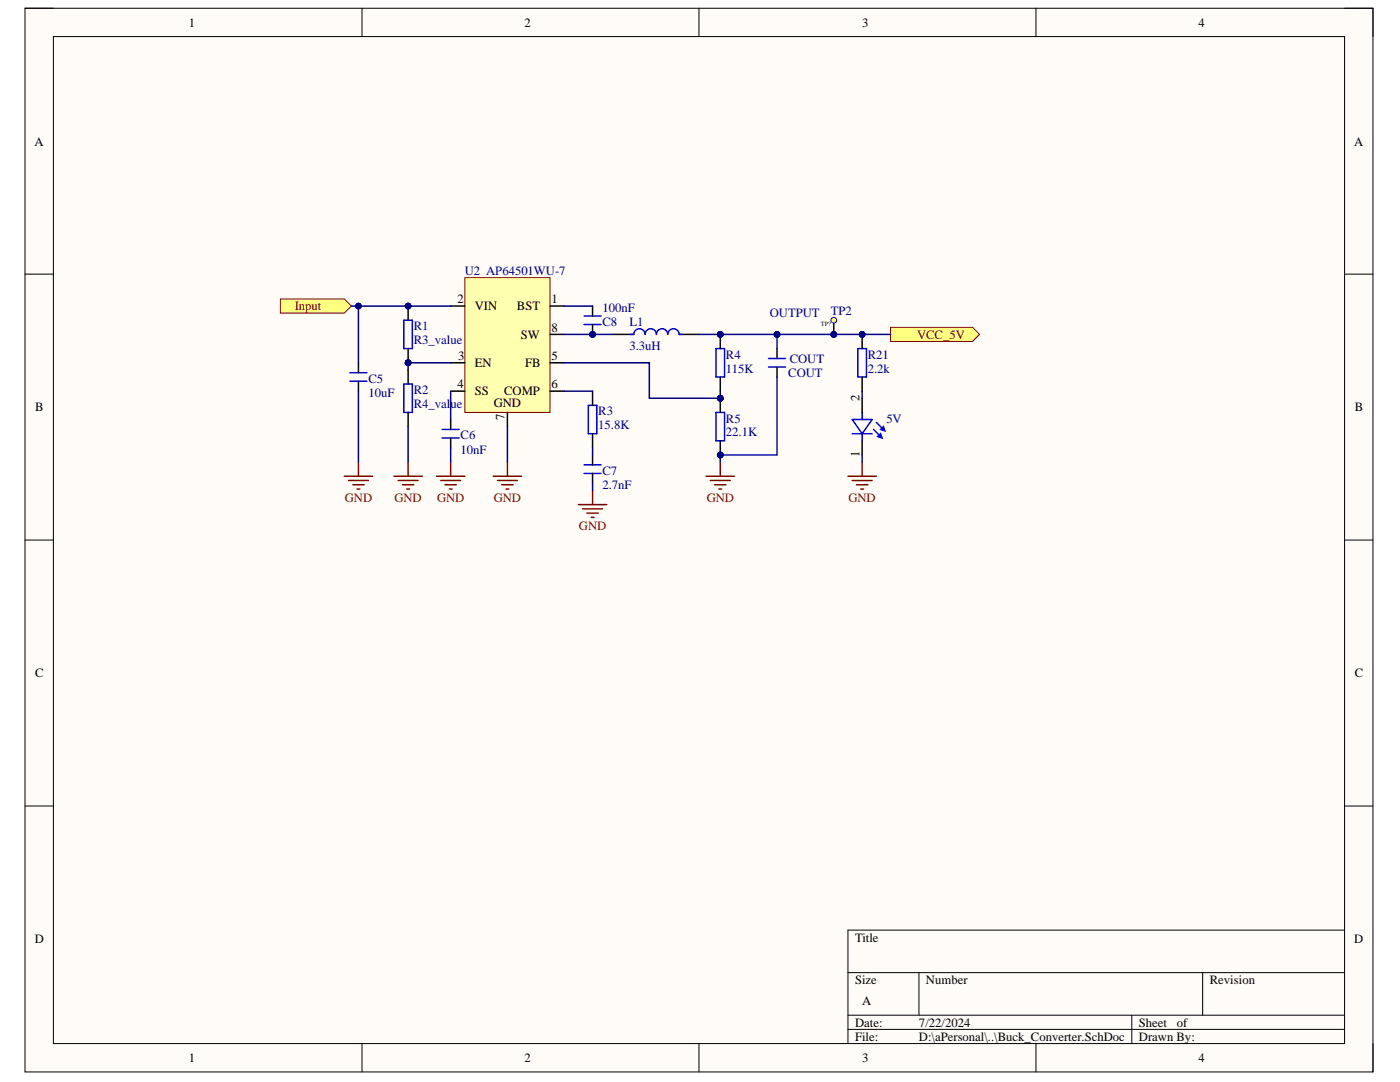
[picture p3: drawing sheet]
<svg xmlns="http://www.w3.org/2000/svg" width="279mm" height="216mm" viewBox="0 0 279 216" stroke-linecap="round" stroke-linejoin="round" font-family="sans-serif">
<defs><g id="words">
<g font-size="2.5">
<text x="37.7" y="5.3">1</text>
<text x="104.7" y="5.3">2</text>
<text x="172.1" y="5.3">3</text>
<text x="239.2" y="5.3">4</text>
<text x="6.9" y="29">A</text>
<text x="270.2" y="29">A</text>
<text x="91.3" y="60.5">2</text>
<text x="94.7" y="61.9">VIN</text>
<text x="103.2" y="61.9">BST</text>
<text x="110" y="60.5">1</text>
<text x="91.4" y="71.8">3</text>
<text x="104" y="67.6">SW</text>
<text x="110" y="66.2">8</text>
<text x="110" y="71.8">5</text>
<text x="91.3" y="77.5">4</text>
<text x="94.7" y="73.2">EN</text>
<text x="104.8" y="73.2">FB</text>
<text x="110" y="77.5">6</text>
<text x="7" y="82.1">B</text>
<text x="94.7" y="78.9">SS</text>
<text x="98.6" y="81.2">GND</text>
<text x="100.6" y="78.9">COMP</text>
<text x="100.7" y="83.8" transform="rotate(-90 100.7 83.8)">7</text>
<text x="171.5" y="80" transform="rotate(-90 171.5 80)">2</text>
<text x="270.4" y="82.1">B</text>
<text x="171.5" y="91.2" transform="rotate(-90 171.5 91.2)">1</text>
<text x="7" y="135.1">C</text>
<text x="270.4" y="135.1">C</text>
<text x="6.9" y="188.2">D</text>
<text x="170.6" y="187.9">Title</text>
<text x="270.3" y="188.2">D</text>
<text x="170.6" y="196.4">Size</text>
<text x="184.8" y="196.4">Number</text>
<text x="241.5" y="196.4">Revision</text>
<text x="172.1" y="200.6">A</text>
<text x="170.6" y="204.9">Date:</text>
<text x="170.6" y="207.7">File:</text>
<text x="183.4" y="204.9">7/22/2024</text>
<text x="183.4" y="207.7">D:\aPersonal\..\Buck_Converter.SchDoc</text>
<text x="227.3" y="204.9">Sheet</text>
<text x="227.3" y="207.7">Drawn By:</text>
<text x="234.8" y="204.9">of</text>
<text x="37.7" y="211.9">1</text>
<text x="104.7" y="211.9">2</text>
<text x="172.1" y="211.9">3</text>
<text x="239.2" y="211.9">4</text>
</g>
<g font-size="2.5" fill="#000080">
<text x="92.8" y="54.9">U2 AP64501WU-7</text>
<text x="82.6" y="65.9">R1</text>
<text x="120.2" y="65">C8</text>
<text x="120.2" y="62.2">100nF</text>
<text x="125.6" y="65">L1</text>
<text x="153.6" y="63.3">OUTPUT</text>
<text x="165.8" y="62.8">TP2</text>
<text x="82.6" y="68.7">R3_value</text>
<text x="125.6" y="69.9">3.3uH</text>
<text x="144.9" y="71.5">R4</text>
<text x="173.2" y="71.5">R21</text>
<text x="73.5" y="76.4">C5</text>
<text x="144.9" y="74.4">115K</text>
<text x="157.3" y="75.2">COUT</text>
<text x="157.6" y="72.4">COUT</text>
<text x="173.2" y="74.4">2.2k</text>
<text x="73.5" y="79.2">10uF</text>
<text x="82.6" y="78.6">R2</text>
<text x="82.6" y="81.5">R4_value</text>
<text x="119.4" y="82.9">R3</text>
<text x="91.9" y="87.7">C6</text>
<text x="119.4" y="85.7">15.8K</text>
<text x="144.9" y="84.3">R5</text>
<text x="144.9" y="87.1">22.1K</text>
<text x="176.9" y="84.3">5V</text>
<text x="91.9" y="90.5">10nF</text>
<text x="120.2" y="94.7">C7</text>
<text x="120.2" y="97.6">2.7nF</text>
</g>
<g font-size="2.5" fill="#800000">
<text x="58.8" y="61.9">Input</text>
<text x="183" y="67.6">VCC_5V</text>
<text x="68.8" y="100.1">GND</text>
<text x="78.7" y="100.1">GND</text>
<text x="87.2" y="100.1">GND</text>
<text x="98.6" y="100.1">GND</text>
<text x="141" y="100.1">GND</text>
<text x="169.3" y="100.1">GND</text>
<text x="115.5" y="105.8">GND</text>
</g>
<text font-size="1.3" x="163.8" y="65">TP?</text>
</g></defs>
<path d="M5 1.6h269v212.3h-269z" fill-rule="evenodd" fill="#fffcf8"/>
<path d="M5 1.6h269v212.3h-269z" fill="none" stroke="#000" stroke-width=".2"/>
<path d="M10.7 7.3h257.6v200.9h-257.6z" fill-rule="evenodd" fill="#fffcf8"/>
<g fill="none" stroke="#000" stroke-width=".2">
<path d="M5 1.6h5.7M10.7 7.3h257.6v200.9h-257.6zM72.2 1.6v5.7M139.5 1.6v5.7M206.8 1.6v5.7M268.3 1.6h5.7v5.7M5 54.7h5.7M268.3 54.7h5.7M5 107.8h5.7M268.3 107.8h5.7M5 160.8h5.7M268.3 160.8h5.7"/>
<path d="M169.2 194.1h99.1M183.4 194.1v8.5M240 194.1v8.5M268.3 185.6h-99.1v22.6M72.2 208.2v5.7M139.5 208.2v5.7M169.2 202.6h99.1M169.2 205.4h99.1M206.8 208.2v5.7M225.9 202.6v5.6M274 208.2v5.7"/>
</g>
<path d="M68.7 95h5.7M69.6 95.9h3.9M70.4 96.7h2.3M71.3 97.6h.5M71.5 92.2v2.8M140.9 95h5.7M141.8 95.9h3.9M142.6 96.7h2.3M143.5 97.6h.5M143.7 92.2v2.8" fill="none" stroke="#800000" stroke-width=".3"/>
<path d="M56 59.7h12.7l1.4 1.4-1.4 1.4h-12.7z" fill-rule="evenodd" fill="#ffff80"/>
<path d="M56 59.7h12.7l1.4 1.4-1.4 1.4h-12.7z" fill="none" stroke="#800000" stroke-width=".2"/>
<path d="M69.8 76.1h3.4M69.8 74.4h3.4" fill="none" stroke="#00f" stroke-width=".3"/>
<path d="M71.5 72.4v2M71.5 76.1v1.9" fill="none" stroke="#000" stroke-width=".3"/>
<circle cx="118.3" cy="66.7" r=".57" fill="#000080"/>
<circle cx="118.3" cy="66.7" r=".57" fill="none" stroke="#000080" stroke-width=".2"/>
<path d="M116.6 64.7h3.4M116.6 63.1h3.4" fill="none" stroke="#00f" stroke-width=".3"/>
<path d="M118.3 61.1v2M118.3 64.7v2" fill="none" stroke="#000" stroke-width=".3"/>
<circle cx="118.3" cy="66.7" r=".57" fill="#000080"/>
<circle cx="118.3" cy="66.7" r=".57" fill="none" stroke="#000080" stroke-width=".2"/>
<circle cx="143.7" cy="66.7" r=".57" fill="#000080"/>
<circle cx="143.7" cy="66.7" r=".57" fill="none" stroke="#000080" stroke-width=".2"/>
<path d="M142.9 69.6h1.7v5.6h-1.7z" fill="none" stroke="#00f" stroke-width=".3"/>
<path d="M143.7 66.7v2.9" fill="none" stroke="#000" stroke-width=".3"/>
<circle cx="143.7" cy="66.7" r=".57" fill="#000080"/>
<circle cx="143.7" cy="66.7" r=".57" fill="none" stroke="#000080" stroke-width=".2"/>
<path d="M143.7 75.2v2.9" fill="none" stroke="#000" stroke-width=".3"/>
<circle cx="143.7" cy="79.5" r=".57" fill="#000080"/>
<circle cx="143.7" cy="79.5" r=".57" fill="none" stroke="#000080" stroke-width=".2"/>
<circle cx="143.7" cy="90.8" r=".57" fill="#000080"/>
<circle cx="143.7" cy="90.8" r=".57" fill="none" stroke="#000080" stroke-width=".2"/>
<path d="M142.9 82.3h1.7v5.7h-1.7z" fill="none" stroke="#00f" stroke-width=".3"/>
<path d="M143.7 79.5v2.8" fill="none" stroke="#000" stroke-width=".3"/>
<circle cx="143.7" cy="79.5" r=".57" fill="#000080"/>
<circle cx="143.7" cy="79.5" r=".57" fill="none" stroke="#000080" stroke-width=".2"/>
<path d="M143.7 88v2.8" fill="none" stroke="#000" stroke-width=".3"/>
<circle cx="143.7" cy="90.8" r=".57" fill="#000080"/>
<circle cx="143.7" cy="90.8" r=".57" fill="none" stroke="#000080" stroke-width=".2"/>
<path d="M153.4 73.2h3.4M153.4 71.5h3.4" fill="none" stroke="#00f" stroke-width=".3"/>
<path d="M155.1 69.6v1.9M155.1 73.2v2" fill="none" stroke="#000" stroke-width=".3"/>
<circle cx="81.4" cy="61.1" r=".57" fill="#000080"/>
<circle cx="81.4" cy="61.1" r=".57" fill="none" stroke="#000080" stroke-width=".2"/>
<circle cx="81.4" cy="72.4" r=".57" fill="#000080"/>
<circle cx="81.4" cy="72.4" r=".57" fill="none" stroke="#000080" stroke-width=".2"/>
<path d="M80.6 63.9h1.7v5.7h-1.7z" fill="none" stroke="#00f" stroke-width=".3"/>
<path d="M81.4 61.1v2.8" fill="none" stroke="#000" stroke-width=".3"/>
<circle cx="81.4" cy="61.1" r=".57" fill="#000080"/>
<circle cx="81.4" cy="61.1" r=".57" fill="none" stroke="#000080" stroke-width=".2"/>
<path d="M81.4 69.6v2.8" fill="none" stroke="#000" stroke-width=".3"/>
<circle cx="81.4" cy="72.4" r=".57" fill="#000080"/>
<circle cx="81.4" cy="72.4" r=".57" fill="none" stroke="#000080" stroke-width=".2"/>
<path d="M80.6 76.6h1.7v5.7h-1.7zM88.2 87.4h3.4M88.2 85.7h3.4" fill="none" stroke="#00f" stroke-width=".3"/>
<path d="M81.4 73.8v2.8M81.4 82.3v2.8M89.9 83.7v2M89.9 87.4v2" fill="none" stroke="#000" stroke-width=".3"/>
<g fill="none" stroke="#800000" stroke-width=".3">
<path d="M78.6 95h5.7M79.5 95.9h3.9M80.3 96.7h2.3M81.2 97.6h.5M81.4 92.2v2.8M87.1 95h5.7M88 95.9h3.9M88.8 96.7h2.3M89.7 97.6h.5M89.9 92.2v2.8M98.4 95h5.7M99.3 95.9h4"/>
<path d="M100.1 96.7h2.3M101 97.6h.6M101.3 92.2v2.8"/>
</g>
<path d="M177.7 65.3h16.4l1.4 1.4-1.4 1.4h-16.4z" fill-rule="evenodd" fill="#ffff80"/>
<path d="M177.7 65.3h16.4l1.4 1.4-1.4 1.4h-16.4z" fill="none" stroke="#800000" stroke-width=".2"/>
<path d="M116.6 94.5h3.4M116.6 92.8h3.4M117.4 80.9h1.7v5.6h-1.7z" fill="none" stroke="#00f" stroke-width=".3"/>
<path d="M118.3 78.1v2.8M118.3 86.5v2.9M118.3 90.8v2M118.3 94.5v1.9" fill="none" stroke="#000" stroke-width=".3"/>
<path d="M118.3 97.9v2.8M115.4 100.7h5.7M116.3 101.5h3.9M117.1 102.4h2.3M118 103.2h.5" fill="none" stroke="#800000" stroke-width=".3"/>
<circle cx="166.4" cy="66.7" r=".57" fill="#000080"/>
<circle cx="166.4" cy="66.7" r=".57" fill="none" stroke="#000080" stroke-width=".2"/>
<path d="M166.4 63.9v2.8" fill="none" stroke="#000" stroke-width=".3"/>
<circle cx="166.4" cy="66.7" r=".57" fill="#000080"/>
<circle cx="166.4" cy="66.7" r=".57" fill="none" stroke="#000080" stroke-width=".2"/>
<circle cx="166.4" cy="63.9" r=".57" fill="#ff0"/>
<circle cx="166.4" cy="63.9" r=".57" fill="none" stroke="#00f" stroke-width=".2"/>
<path d="M125.9 66.7h.6a1.13 1.13 0 0 1 1.1-1.1 1.13 1.13 0 0 1 1.1 1.1 1.13 1.13 0 0 1 1.2-1.1 1.13 1.13 0 0 1 1.1 1.1 1.13 1.13 0 0 1 1.1-1.1 1.13 1.13 0 0 1 1.2 1.1 1.13 1.13 0 0 1 1.1-1.1 1.13 1.13 0 0 1 1.1 1.1h.6" fill="none" stroke="#00f" stroke-width=".3"/>
<path d="M122.5 66.7h4M135.5 66.7h4" fill="none" stroke="#000" stroke-width=".3"/>
<path d="M92.8 55.4h17v26.9h-17z" fill-rule="evenodd" fill="#ffffb0"/>
<path d="M92.8 55.4h17v26.9h-17z" fill="none" stroke="#800000" stroke-width=".2"/>
<path d="M89.9 61.1h2.9M89.9 72.4h2.9M89.9 78.1h2.9M109.8 61.1h2.8M109.8 66.7h2.8M109.8 72.4h2.8M109.8 78.1h2.8M172.1 79.5v2.8M101.3 82.3v2.8M172.1 88v2.8" fill="none" stroke="#000" stroke-width=".3"/>
<path d="M169.2 95h5.7M170.1 95.9h3.9M170.9 96.7h2.3M171.8 97.6h.5M172.1 92.2v2.8" fill="none" stroke="#800000" stroke-width=".3"/>
<path d="M170.1 86.5h3.9M172.1 86.5l1.9-2.8h-3.9l2 2.8v1.5M172.1 82.3v1.4M174.9 84.3l1.1 1.1" fill="none" stroke="#00f" stroke-width=".3"/>
<path d="M175.8 85.7l.5-.6 .3 .9z" fill="#00f"/>
<path d="M174.3 85.7l1.2 1.1M175.8 85.7l.5-.6 .3 .9z" fill="none" stroke="#00f" stroke-width=".3"/>
<path d="M175.2 87.1l.6-.6 .2 .9z" fill="#00f"/>
<path d="M175.2 87.1l.6-.6 .2 .9z" fill="none" stroke="#00f" stroke-width=".3"/>
<circle cx="172.1" cy="66.7" r=".57" fill="#000080"/>
<circle cx="172.1" cy="66.7" r=".57" fill="none" stroke="#000080" stroke-width=".2"/>
<path d="M171.2 69.6h1.7v5.6h-1.7z" fill="none" stroke="#00f" stroke-width=".3"/>
<path d="M172.1 66.7v2.9" fill="none" stroke="#000" stroke-width=".3"/>
<circle cx="172.1" cy="66.7" r=".57" fill="#000080"/>
<circle cx="172.1" cy="66.7" r=".57" fill="none" stroke="#000080" stroke-width=".2"/>
<path d="M172.1 75.2v2.9" fill="none" stroke="#000" stroke-width=".3"/>
<path d="M112.6 61.1h5.7M155.1 66.7h22.6" fill="none" stroke="#000080" stroke-width=".3"/>
<circle cx="155.1" cy="66.7" r=".57" fill="#000080"/>
<circle cx="155.1" cy="66.7" r=".57" fill="none" stroke="#000080" stroke-width=".2"/>
<circle cx="166.4" cy="66.7" r=".57" fill="#000080"/>
<circle cx="166.4" cy="66.7" r=".57" fill="none" stroke="#000080" stroke-width=".2"/>
<circle cx="172.1" cy="66.7" r=".57" fill="#000080"/>
<circle cx="172.1" cy="66.7" r=".57" fill="none" stroke="#000080" stroke-width=".2"/>
<path d="M112.6 66.7h9.9" fill="none" stroke="#000080" stroke-width=".3"/>
<circle cx="118.3" cy="66.7" r=".57" fill="#000080"/>
<circle cx="118.3" cy="66.7" r=".57" fill="none" stroke="#000080" stroke-width=".2"/>
<path d="M71.5 78.1v14.1M155.1 75.2v15.6h-11.4" fill="none" stroke="#000080" stroke-width=".3"/>
<circle cx="143.7" cy="90.8" r=".57" fill="#000080"/>
<circle cx="143.7" cy="90.8" r=".57" fill="none" stroke="#000080" stroke-width=".2"/>
<path d="M143.7 90.8v1.4" fill="none" stroke="#000080" stroke-width=".3"/>
<circle cx="143.7" cy="90.8" r=".57" fill="#000080"/>
<circle cx="143.7" cy="90.8" r=".57" fill="none" stroke="#000080" stroke-width=".2"/>
<path d="M70.1 61.1h1.4" fill="none" stroke="#000080" stroke-width=".3"/>
<circle cx="71.5" cy="61.1" r=".57" fill="#000080"/>
<circle cx="71.5" cy="61.1" r=".57" fill="none" stroke="#000080" stroke-width=".2"/>
<path d="M81.4 72.4h8.5" fill="none" stroke="#000080" stroke-width=".3"/>
<circle cx="81.4" cy="72.4" r=".57" fill="#000080"/>
<circle cx="81.4" cy="72.4" r=".57" fill="none" stroke="#000080" stroke-width=".2"/>
<path d="M81.4 72.4v1.4" fill="none" stroke="#000080" stroke-width=".3"/>
<circle cx="81.4" cy="72.4" r=".57" fill="#000080"/>
<circle cx="81.4" cy="72.4" r=".57" fill="none" stroke="#000080" stroke-width=".2"/>
<path d="M89.9 61.1h-18.4v11.3M89.9 78.1v5.6M81.4 85.1v7.1M101.3 85.1v7.1" fill="none" stroke="#000080" stroke-width=".3"/>
<circle cx="71.5" cy="61.1" r=".57" fill="#000080"/>
<circle cx="71.5" cy="61.1" r=".57" fill="none" stroke="#000080" stroke-width=".2"/>
<circle cx="81.4" cy="61.1" r=".57" fill="#000080"/>
<circle cx="81.4" cy="61.1" r=".57" fill="none" stroke="#000080" stroke-width=".2"/>
<path d="M143.7 78.1v1.4M89.9 89.4v2.8" fill="none" stroke="#000080" stroke-width=".3"/>
<circle cx="143.7" cy="79.5" r=".57" fill="#000080"/>
<circle cx="143.7" cy="79.5" r=".57" fill="none" stroke="#000080" stroke-width=".2"/>
<path d="M112.6 78.1h5.7M155.1 66.7v2.9M172.1 78.1v1.4M118.3 89.4v1.4M118.3 96.4v1.5M172.1 90.8v1.4" fill="none" stroke="#000080" stroke-width=".3"/>
<circle cx="155.1" cy="66.7" r=".57" fill="#000080"/>
<circle cx="155.1" cy="66.7" r=".57" fill="none" stroke="#000080" stroke-width=".2"/>
<path d="M139.5 66.7h15.6" fill="none" stroke="#000080" stroke-width=".3"/>
<circle cx="143.7" cy="66.7" r=".57" fill="#000080"/>
<circle cx="143.7" cy="66.7" r=".57" fill="none" stroke="#000080" stroke-width=".2"/>
<circle cx="155.1" cy="66.7" r=".57" fill="#000080"/>
<circle cx="155.1" cy="66.7" r=".57" fill="none" stroke="#000080" stroke-width=".2"/>
<path d="M112.6 72.4h17v7.1h14.1" fill="none" stroke="#000080" stroke-width=".3"/>
<circle cx="143.7" cy="79.5" r=".57" fill="#000080"/>
<circle cx="143.7" cy="79.5" r=".57" fill="none" stroke="#000080" stroke-width=".2"/>
<use href="#words"/>
</svg>
